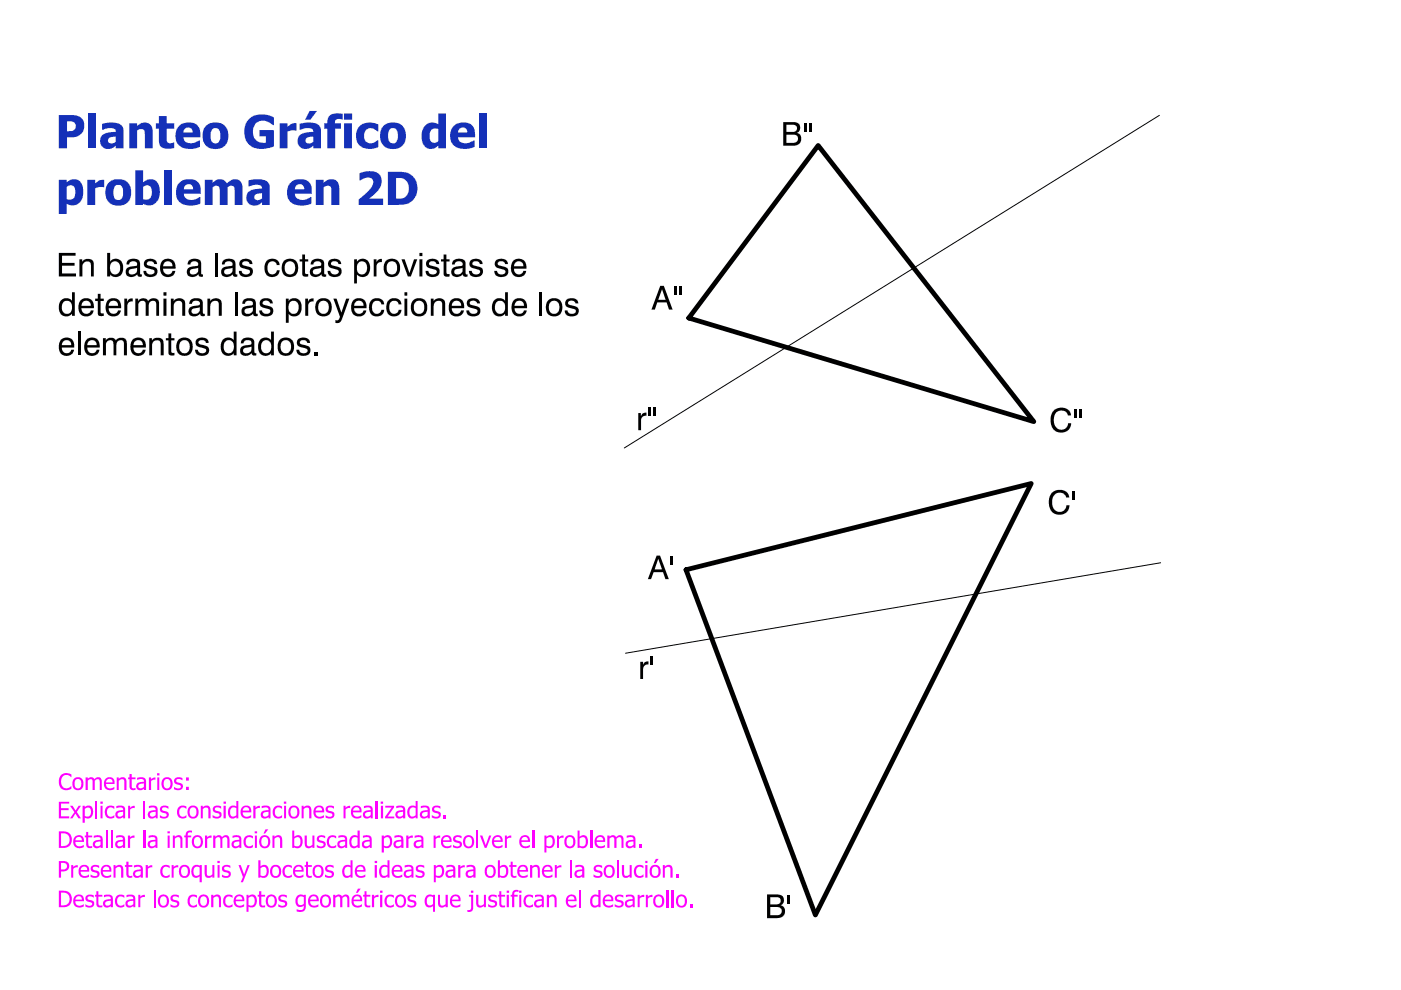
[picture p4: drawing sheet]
<svg xmlns="http://www.w3.org/2000/svg" width="297mm" height="210mm" viewBox="0 0 297 210" stroke-linecap="round" stroke-linejoin="round" font-family="sans-serif">
<!-- layer: TEXTOS -->
<g fill="#000">
<path d="M170.5 26h.4v1.9h-.4zM171.5 26h.5v1.9h-.5zM142.9 60.7h.5v1.9h-.5zM144 60.7h.4v1.9h-.4zM135.3 87.6h.6v.6l.1-.2a.99 .99 0 0 1 1.1-.5v.7h-.3a.88 .88 0 0 0-.9 1v2h-.6zM137.4 86.3h.6v1.9h-.6zM138.5 86.3h.5v1.9h-.5zM223.5 87l.9-.5 1-.1 1.1 .5 .4 .5 .2 .7h-.7l-.3-.7-.4-.2-1.2-.1-.7 .5-.3 .9-.1 .8 .2 .9 .9 .8 .6 .1 .6-.1 .6-.5 .2-.8h.6l-.3 1.1-.5 .6-1 .3h-.9l-.6-.3-.7-.7-.4-1.2v-1l.3-.8zM227.7 86.7h.5v1.9h-.5zM228.8 86.7h.4v1.9h-.4zM142.1 117.9h.5v1.9h-.5zM222.9 104.7l.6-.6 .8-.2h1l1 .6 .4 1h-.7l-.2-.5-.5-.5h-.9l-.9 .5-.4 1 .1 1.5 .4 .6 .6 .4 1.1-.1 .6-.5 .2-.8h.7l-.3 1-.5 .6-.7 .4h-1.1l-.7-.2-.5-.4-.3-.5-.3-1.2v-1z"/>
<path d="M227.3 104.1h.5v1.9h-.5zM137.9 139.1h.5v1.9h-.5zM135.7 140.3h.6v.7l.1-.2a1.08 1.08 0 0 1 1.1-.6v.7l-.7 .1-.4 .6-.1 2.4h-.6zM167 189.8h.5v1.9h-.5z"/>
<path d="M166.1 25.9h2.5l.4 .1 .6 .6v.8a.92 .92 0 0 1-.7 .8l.5 .1 .5 .8v.6l-.5 .8-.9 .4h-2.4zM166.7 26.4v1.6h1.3a.78 .78 0 0 0 1-.8 .78 .78 0 0 0-1-.8zM166.7 28.6v1.7h1.7a.87 .87 0 0 0 .8-1.1 .87 .87 0 0 0-1.2-.6z"/>
<path d="M140.4 61.3l-.8 2.3h1.5zM140 60.6h.7l1.9 5h-.8l-.5-1.5h-2l-.5 1.5h-.7z"/>
<path d="M139.6 118.5l-.8 2.2h1.6zM139.2 117.8h.7l1.9 5h-.7l-.5-1.5h-2l-.6 1.5h-.6z"/>
<path d="M162.6 189.6h2.4l1 .5 .2 .4v.7l-.7 .8 .3 .1 .5 .4 .1 .9-.1 .6-.5 .4-1 .3h-2.2zM163.3 190.2v1.6h1.4a.77 .77 0 0 0 .8-.9 .77 .77 0 0 0-.9-.7zM163.3 192.3v1.7h1.5a.89 .89 0 0 0 1-1 .89 .89 0 0 0-1.2-.7z"/>
</g>
<!-- layer: TEXTO-TITULO -->
<g fill="#1430b8">
<path d="M18.7 24.1h1.6v7.3h-1.6z"/>
<path d="M27.4 26.1h1.7v.6l.6-.5a1.72 1.72 0 0 1 1.9 0 1.72 1.72 0 0 1 .8 1.8v3.4h-1.7v-2.6a1.2 1.2 0 0 0-.5-1.4h-.6l-.5 .3v3.7h-1.7z"/>
<path d="M33.7 24.6h1.6v1.5h1.6v1.2h-1.6v1.9a.92 .92 0 0 0 .3 1.1 .92 .92 0 0 0 1.2-.1h.1v1.2l-.7 .1-1.3-.1a1.43 1.43 0 0 1-1.2-1.7v-2.4h-.7v-1.2h.7z"/>
<path d="M52.7 25.3l.5-.4 1.2-.5h2.4l1.3 .5v1.6l-1.6-.8h-1.4a2.41 2.41 0 0 0-1.3 3.4l.6 .8 .5 .2 1.5 .2v-1.4h-1.4v-1.3h3.1v3.4l-1.8 .5-1.4 .1-1.2-.3-1.1-.8-.7-1.4-.1-1.6 .2-1z"/>
<path d="M59.3 26.1h1.6v.8l.9-.6 1.1-.2v1.6l-1.1-.1-.9 .3v3.5h-1.6z"/>
<path d="M69.8 24.6l.5-.4 .6-.1h1.7l.1 1.2h-.2a.99 .99 0 0 0-1.5 .6v.2h1.3v1.2h-1.2v4.1h-1.7v-4.1h-.7v-1.2h.7l.1-.9z"/>
<path d="M76.2 26.8l.8-.6 1.1-.2 1.2 .1 .9 .3v1.4l-.8-.4a1.45 1.45 0 0 0-1.7 .1 1.45 1.45 0 0 0-.5 1.5 1.54 1.54 0 0 0 1.1 1.4 1.54 1.54 0 0 0 1.7-.7h.2v1.4l-.4 .3-.9 .2-1.2-.1-1.3-.6-.6-.6-.3-1.1 .1-1.4z"/>
<path d="M101.6 24.1h1.6v7.3h-1.6z"/>
<path d="M18.5 38.1h1.7v.8l.4-.3a1.96 1.96 0 0 1 1.5-.5v1.6h-1.1l-.8 .2v3.6h-1.7z"/>
<path d="M34.8 36.1h1.6v7.4h-1.6z"/>
<path d="M43.4 38.1h1.7v.6l.4-.3a1.66 1.66 0 0 1 2.6 .5l.7-.5a1.64 1.64 0 0 1 1.9-.2 1.64 1.64 0 0 1 .7 1.8v3.5h-1.6v-2.8a1.02 1.02 0 0 0-.7-1.3l-.9 .3v3.8h-1.6v-2.8a.9 .9 0 0 0-.1-1 .9 .9 0 0 0-.9-.3l-.5 .3v3.8h-1.7z"/>
<path d="M67 38.1h1.6v.6l1.1-.6 .6-.1a1.69 1.69 0 0 1 1.7 2v3.5h-1.7v-2.7a1.03 1.03 0 0 0-.8-1.4l-.9 .3v3.8h-1.6z"/>
<path d="M76.2 36.7l1-.3 1.2-.1 1 .1 .9 .5a2.83 2.83 0 0 1-.7 4.1l-1.3 1.1h2.9v1.4h-5.1v-1.2l1.7-1.5 .9-1.1a1.19 1.19 0 0 0 .4-1.5 1.19 1.19 0 0 0-1.5-.5l-1.4 .6z"/>
<path d="M12.5 24.4l3.5 .1 .9 .3 .5 .4a2.45 2.45 0 0 1 .2 2.7 2.45 2.45 0 0 1-2.5 1.2h-.9v2.3h-1.7zM14.2 25.7v2.1h.4a1.1 1.1 0 0 0 1.5-1.1 1.1 1.1 0 0 0-1.6-1z"/>
<path d="M23.1 29.3a.75 .75 0 0 0 0 1 .75 .75 0 0 0 1.1 0l.3-.2v-1.2l-.8 .1zM21.7 26.2l2.3-.2 1.4 .3a1.51 1.51 0 0 1 .8 1.5v3.6h-1.7v-.6l-.6 .6-.6 .1a1.74 1.74 0 0 1-2.1-1.6 1.74 1.74 0 0 1 1.9-1.8l.9-.1a.29 .29 0 0 0 .4 0 .29 .29 0 0 0 .1-.4 1.61 1.61 0 0 0-1.9-.4l-.9 .3z"/>
<path d="M38.1 26.6l.6-.4 .9-.2 1.4 .1 .9 .5 .5 1 .1 1.5h-3.6a1.61 1.61 0 0 0 2.4 1.2l1.1-.5v1.3l-1.6 .5-1.3-.1-1-.3-.8-.6-.4-1-.1-1.4 .4-1zM39.2 27.2l-.4 .9h2a.97 .97 0 0 0-.5-1 .97 .97 0 0 0-1.1 .1z"/>
<path d="M43.6 26.8l.8-.6 .8-.2 1.6 .1 .9 .6 .5 .9 .2 1.6-.3 1.1-.6 .7-.7 .4-1.2 .2-1.2-.2-.9-.7-.4-.8-.1-1.6 .2-.8zM45.1 27.3a2.45 2.45 0 0 0 .1 3 1.19 1.19 0 0 0 1.5-1.4v-.3a1.13 1.13 0 0 0-1.4-1.4z"/>
<path d="M64.9 29.3a.75 .75 0 0 0 .1 1 .75 .75 0 0 0 1 0l.4-.2v-1.2l-.8 .1zM63.5 26.2l2.4-.2 1.4 .3a1.51 1.51 0 0 1 .8 1.5v3.6h-1.7v-.6l-.6 .6-.6 .1a1.74 1.74 0 0 1-2.1-1.6 1.74 1.74 0 0 1 1.9-1.8l.9-.1a.29 .29 0 0 0 .4 0 .29 .29 0 0 0 .1-.4 1.61 1.61 0 0 0-1.9-.4l-1 .3zM65.6 23.5h1.6l-1.4 1.9h-1.1z"/>
<path d="M73 26.1h1.6v5.3h-1.6zM72.9 24.1h1.8v1.3h-1.8z"/>
<path d="M81.2 26.8l.9-.6 .7-.2 1.4 .1 1 .4 .6 .8 .2 1-.1 1.6-.4 .8-.8 .7-1.3 .2-1.1-.1-.8-.5-.7-1-.2-.8 .1-1.5zM82.7 27.3l-.4 .8v1a1.06 1.06 0 0 0 .5 1.1 1.06 1.06 0 0 0 1.2 0l.3-.7 .1-.9a1.13 1.13 0 0 0-1.4-1.4z"/>
<path d="M90.1 26.7l.5-.5 .9-.2 .8 .1 .6 .3v-2.3h1.7v7.3h-1.7v-.5l-.7 .5-.6 .2a2.25 2.25 0 0 1-2.2-2.8l.1-1.1zM91.6 27.4a2.26 2.26 0 0 0 0 2.8 1.3 1.3 0 0 0 1.3-.2v-2.6a1.3 1.3 0 0 0-1.3 0z"/>
<path d="M96 27l1-.8 .8-.2h.9l1.2 .4 .6 .8 .2 1.9h-3.6a1.69 1.69 0 0 0 2.5 1.1l1-.4v1.3l-1 .4-1.5 .1-1-.2-.9-.6-.6-.9-.2-.7 .1-1.1zM97.5 27.2l-.4 .9h2a.97 .97 0 0 0-.5-1 .97 .97 0 0 0-1.1 .1z"/>
<path d="M12.5 38.1h1.6v.6l1-.6 .6-.1a2.16 2.16 0 0 1 1.9 2.6v1.1l-.3 .6-.5 .7-1.1 .5h-.9l-.7-.3v2.2h-1.6zM14.1 39.6v2.6l.2 .1a1.28 1.28 0 0 0 1.7-1.5 1.12 1.12 0 0 0-1.3-1.5z"/>
<path d="M23 38.8l.5-.5 1.1-.3 1.4 .1 .9 .5 .6 .7 .3 .9-.1 1.7-.6 1-1 .6-.5 .1-1.6-.1-.9-.6-.6-.9-.2-.9 .1-1.2zM24.4 39.4l-.4 1 .1 .8a1.04 1.04 0 0 0 1.1 1.2 1.04 1.04 0 0 0 .9-1.3v-.3a1.2 1.2 0 0 0-1.4-1.6z"/>
<path d="M30.3 39.6v2.6l.2 .1a1.32 1.32 0 0 0 1.4-.3 1.32 1.32 0 0 0 .3-1.4 1.11 1.11 0 0 0-.5-1.2 1.11 1.11 0 0 0-1.4 .2zM28.7 36.1h1.6v2.6l1-.6 .6-.1a2.22 2.22 0 0 1 2 2.6l-.3 1.6-.6 .8-.5 .4-1.1 .1-1.1-.3v.3h-1.6z"/>
<path d="M38 38.8l.3-.3 .9-.4 1.5-.1 .9 .3 .7 .8 .3 .9v1.1h-3.6a1.68 1.68 0 0 0 2.5 1.1l1-.4v1.3l-1.3 .4-1.1 .1-1.3-.3-.7-.4-.5-.7-.3-.9 .2-1.5zM39.3 39.3l-.2 .3-.1 .5h2a.98 .98 0 0 0-.6-1 .98 .98 0 0 0-1.1 .2z"/>
<path d="M54.2 41.2a.74 .74 0 0 0-.1 1.1 .74 .74 0 0 0 1 0l.5-.2v-1.1zM52.7 38.3l1.3-.3h1.1l1.3 .3a1.44 1.44 0 0 1 .8 1.5v3.7h-1.6v-.6l-.9 .6-.8 .1a1.74 1.74 0 0 1-1.6-1.9 1.74 1.74 0 0 1 1.8-1.6l.9-.1a.4 .4 0 0 0 .6-.3 .4 .4 0 0 0-.5-.4l-.9-.2-1.5 .4z"/>
<path d="M61.5 38.9l.4-.4 .8-.4 1.5-.1 1.1 .4 .6 .8 .2 .8v1.1h-3.6a1.68 1.68 0 0 0 2.6 1.1l.9-.4v1.3l-1.2 .4-1.2 .1-1.2-.3-.8-.5-.6-.9-.1-.7v-1.3zM62.9 39.3l-.4 .8h2a.98 .98 0 0 0-.5-1 .98 .98 0 0 0-1.1 .2z"/>
<path d="M82.2 36.4l3.7 .1 .9 .3 .9 .7 .6 1.1 .2 1.6-.2 1.1-.9 1.3-.9 .6-.9 .2-3.4 .1zM84 37.7v4.4h.9a2.22 2.22 0 0 0 1.4-3.5l-.4-.5-.4-.3z"/>
</g>
<!-- layer: TXT-NOTAS -->
<g fill="#f0f">
<path d="M13 164.2l.9-.3 1.2 .3v.6l-.7-.5-.9 .2-.3 .2-.3 .9 .1 .8 .4 .5 .7 .3 1-.5v.5l-.7 .3h-.7l-.9-.5-.3-.6v-1.1z"/>
<path d="M18.1 164.8h.5v.3l.5-.3 .7 .1a.28 .28 0 0 0 .3 .3 .28 .28 0 0 0 .2-.3l.8-.1 .4 .5 .1 2.2h-.4v-1.8a.53 .53 0 0 0-.6-.5 .53 .53 0 0 0-.5 .6v1.7h-.5v-1.7a.53 .53 0 0 0-.4-.6 .53 .53 0 0 0-.6 .3v2h-.5z"/>
<path d="M24.8 164.8h.4v.3l.6-.3h.6l.3 .3 .1 .5v1.9h-.4v-1.8a.65 .65 0 0 0-.6-.5 .65 .65 0 0 0-.6 .3v2h-.4z"/>
<path d="M27.5 164.1h.4v.7h.8v.4h-.8v1.5a.48 .48 0 0 0 .3 .5 .48 .48 0 0 0 .5-.1v.4h-.3h-.6l-.3-.4v-1.9h-.3v-.4h.3z"/>
<path d="M31.6 164.8h.4v.5l.5-.4h.5v.4h-.4l-.6 .3v1.9h-.4z"/>
<path d="M37.1 165l.5-.2h.7l.4 .2v.5l-.8-.3a.41 .41 0 0 0-.5 .4 .41 .41 0 0 0 .5 .3l.7 .3 .2 .6-.3 .6-.5 .1-1.1-.1v-.6l.9 .4a.4 .4 0 0 0 .5-.4 .4 .4 0 0 0-.5-.4l-.8-.4-.1-.6z"/>
<path d="M12.5 170h2.2v.4h-1.8v1h1.6v.4h-1.6v1.3h1.8v.4h-2.2z"/>
<path d="M14.8 170.8h.6l.6 1.1 .7-1.1h.5l-.9 1.4 .9 1.3h-.6l-.6-1-.6 1h-.6l1-1.3z"/>
<path d="M15.6 165.3l.6-.5h.6l.6 .3 .3 .7v.7l-.4 .8-.5 .2h-.6l-.5-.2-.3-.8v-.7zM16.1 165.3l-.3 .5 .1 .9 .4 .5 .5-.1 .4-.5v-1l-.5-.4z"/>
<path d="M22.3 165.2l.6-.4h.8l.4 .3 .2 .5v.6h-1.8v.2l.1 .5 .5 .3 .6-.1 .5-.3v.5l-1.1 .2-.8-.4-.3-.5v-.8zM22.7 165.3l-.2 .6h1.4l-.2-.6-.2-.1-.4-.1z"/>
<path d="M29.4 166.4v.1a.6 .6 0 0 0 .4 .7 .6 .6 0 0 0 .7-.4v-.7zM29.1 164.9l1.2-.1 .5 .2 .2 .5v2h-.5v-.3l-.5 .3h-.6l-.4-.3-.1-.4 .1-.6 .3-.3 .7-.1a.36 .36 0 0 0 .5-.3 .36 .36 0 0 0-.5-.3l-.9 .1z"/>
<path d="M33.3 164.8h.5v2.7h-.5zM33.3 163.9h.5v.5h-.5z"/>
<path d="M34.6 165.1l.4-.3h.7l.7 .5 .2 .6v.8l-.6 .8h-1l-.6-.6-.2-1zM35 165.3l-.3 .4v.7l.2 .5 .4 .3a1.03 1.03 0 0 0 .8-1.6h-.1a.65 .65 0 0 0-1-.3z"/>
<path d="M39.4 164.8h.6v.7h-.6zM39.4 166.8h.6v.7h-.6z"/>
<path d="M17.5 170.8h.5v.3l.5-.3h.7l.4 .5 .2 .7-.2 .8-.4 .5-.4 .3-.8-.3v1.1h-.5zM18 171.5v1.5l.3 .1 .7-.1 .3-.7-.2-.9-.7-.2z"/>
</g>
<path d="M20.4 169.8v3.7" fill="none" stroke="#f0f" stroke-width=".42"/>
<g fill="#f0f">
<path d="M22.5 171.2l.7-.4 1 .2v.5l-.5-.3-.7 .1-.3 .7v.6l.3 .4 .6 .2 .6-.4v.5l-.9 .3-.8-.4-.3-.8 .1-.7z"/>
<path d="M27.2 170.8h.4v.5l.5-.4h.5v.5h-.6l-.4 .2v1.9h-.4z"/>
<path d="M21.3 170.8h.4v2.7h-.4zM21.3 170h.5v.4h-.5z"/>
<path d="M25 172.4l-.1 .2a.62 .62 0 0 0 .5 .6 .62 .62 0 0 0 .7-.4v-.7zM24.7 170.9l1.1-.1 .6 .4 .1 2.3h-.4v-.3l-.6 .4h-.5l-.4-.4-.1-.7 .1-.3 .4-.3 .6-.1a.32 .32 0 0 0 .4 0 .32 .32 0 0 0 .1-.4l-.4-.2-1 .2z"/>
</g>
<path d="M30.6 169.8v3.7" fill="none" stroke="#f0f" stroke-width=".42"/>
<g fill="#f0f">
<path d="M34.1 171.1l.5-.3h.8l.3 .2v.5l-.8-.3a.41 .41 0 0 0-.5 .4 .41 .41 0 0 0 .5 .3l.7 .3 .2 .6-.3 .6-.5 .2-1.1-.3v-.5l.9 .4a.43 .43 0 0 0 .5-.5 .43 .43 0 0 0-.6-.3l-.5-.2-.3-.3v-.5z"/>
<path d="M37.8 171.2l.7-.4h.5l.5 .2v.5l-.4-.3h-.5l-.5 .3-.1 .4v.6l.2 .5 .7 .2 .6-.4v.5l-.9 .3-.9-.5-.2-.6v-.6z"/>
<path d="M42.6 170.8h.4v.3l.6-.3h.6l.3 .3 .1 .6v1.8h-.4v-1.9a.67 .67 0 0 0-.6-.4 .67 .67 0 0 0-.6 .3v2h-.4z"/>
<path d="M45.2 171.2l.5-.4h.7l.5 .2v.5l-.8-.3a.41 .41 0 0 0-.6 .4 .41 .41 0 0 0 .6 .3l.8 .4 .1 .7-.6 .5-.7 .1-.6-.3v-.5l.9 .4a.43 .43 0 0 0 .6-.4 .43 .43 0 0 0-.6-.4l-.8-.4z"/>
<path d="M53.7 170.8h.5v.5l.5-.4h.4v.5h-.5l-.4 .2v1.9h-.5z"/>
<path d="M58.1 171.2l.6-.4h.6l.5 .2v.5l-.4-.3h-.6l-.4 .3-.1 .4v.6l.2 .5 .7 .2 .6-.4v.5l-1 .3-.8-.5-.2-.6v-.6z"/>
<path d="M64 170.8h.4v.3l.6-.3h.6l.3 .3 .1 .5v1.9h-.4v-1.8a.65 .65 0 0 0-.6-.5 .65 .65 0 0 0-.6 .3v2h-.4z"/>
<path d="M69.1 171.2l.5-.4h.7l.5 .2v.5l-.8-.3a.4 .4 0 0 0-.5 .4 .4 .4 0 0 0 .5 .3l.7 .3 .2 .5-.1 .5-.6 .4-1.2-.3v-.5l.9 .4a.43 .43 0 0 0 .6-.5 .43 .43 0 0 0-.6-.3l-.8-.4z"/>
<path d="M72.8 170.8h.5v.5l.4-.4h.5v.5l-.4-.1-.5 .3v1.9h-.5z"/>
<path d="M79.7 169.8h.4v3.7h-.4z"/>
<path d="M81.7 170.8h1.9v.4l-1.4 1.9h1.4v.4h-2v-.3l1.4-2h-1.3z"/>
<path d="M91.7 171.2l.4-.4h.8l.5 .2v.5l-.8-.3a.4 .4 0 0 0-.5 .4 .4 .4 0 0 0 .5 .3l.7 .3 .2 .3v.5l-.3 .3-.5 .3-.9-.1-.2-.2v-.5l.9 .4a.43 .43 0 0 0 .5-.5 .43 .43 0 0 0-.6-.3l-.7-.4z"/>
<path d="M94 172.8h.6v.7h-.6z"/>
<path d="M18.3 176.4h.4v.8h.8v.3h-.8v1.4a.49 .49 0 0 0 .3 .5 .49 .49 0 0 0 .5 0v.4h-.2h-.6l-.4-.4v-1.9h-.3v-.3h.3z"/>
<path d="M31.9 172.4l-.1 .2a.62 .62 0 0 0 .5 .6 .62 .62 0 0 0 .7-.4v-.7zM31.6 170.9l1.1-.1 .6 .4 .1 2.3h-.4v-.3l-.6 .4h-.5l-.5-.4-.1-.4 .1-.6 .5-.3 .6-.1a.31 .31 0 0 0 .5-.2 .31 .31 0 0 0-.3-.4l-1.1 .2z"/>
<path d="M40.1 171.1l.5-.3h.6l.7 .5 .2 1.2-.2 .5-.3 .4-1 .2-.7-.6-.2-.9 .1-.5zM40.4 171.4l-.2 .5 .1 .9 .4 .4 .6-.1 .3-.6v-1l-.5-.3z"/>
<path d="M47.4 170.8h.5v2.7h-.5zM47.4 170h.5v.4h-.5z"/>
<path d="M48.6 171.2l.6-.4 .9 .2v-1.2h.4v3.7h-.4v-.3l-.5 .4h-.5l-.5-.4-.2-.5-.1-.8zM49.1 171.4l-.3 .5v.8l.4 .4h.5l.4-.3v-1.4l-.4-.2z"/>
<path d="M51.4 171.1l.5-.3h.6l.4 .2 .3 .6 .1 .6h-1.8v.3l.3 .5 .3 .2 .5-.1 .6-.3v.5l-1.1 .3-.8-.4-.3-.5v-.8zM51.8 171.2l-.3 .7h1.3l-.2-.7z"/>
<path d="M56 172.3l-.3 .2 .2 .6h.6l.4-.3v-.7zM55.5 170.9l1.1-.1 .7 .4v2.3h-.4v-.3l-.6 .4h-.4l-.5-.4-.1-.7 .2-.4 .9-.3a.32 .32 0 0 0 .4 0 .32 .32 0 0 0 .1-.4l-.4-.2-1 .2z"/>
<path d="M60.2 170.8h.4v2.7h-.4zM60.2 170h.5v.4h-.5z"/>
<path d="M61.4 171.2l.6-.4h.6l.7 .5 .2 1.2-.2 .5-.4 .4-.9 .2-.6-.4-.3-1zM61.9 171.3l-.3 .6 .1 .9 .4 .4 .5-.1 .4-.6-.1-1-.4-.3z"/>
<path d="M66.9 171.1l.5-.3h.6l.5 .3 .2 .4v.7h-1.8v.3l.4 .5 .3 .2 1.1-.4v.5l-1.2 .3-.7-.4-.3-.5-.1-.8zM67.1 171.4l-.2 .5h1.4l-.1-.5-.3-.2h-.6z"/>
<path d="M74.6 171.3l.7-.5h.8l.4 .4 .2 1h-1.9v.2l.2 .4 .4 .3h.7l.5-.3v.5l-1.1 .3-.8-.4-.3-.6v-.8zM75 171.4l-.2 .5h1.4v-.4l-.3-.3-.5-.1z"/>
<path d="M77.5 172.4l-.1 .3a.67 .67 0 0 0 .5 .5 .67 .67 0 0 0 .7-.4v-.7zM77.2 170.9l1.1-.1 .6 .4 .1 2.3h-.4v-.3l-.6 .4h-.5l-.5-.5v-.9l.5-.3 .6-.1a.32 .32 0 0 0 .4 0 .32 .32 0 0 0 .1-.4l-.4-.2-1 .2z"/>
<path d="M80.8 170.8h.4v2.7h-.4zM80.7 170h.5v.4h-.5z"/>
<path d="M84.4 172.4l-.1 .4 .3 .3h.6l.3-.3v-.7l-.8 .1zM84 170.9l1.2-.1 .5 .3 .2 .4v2h-.4v-.3l-.6 .4h-.5l-.4-.3-.2-.5 .1-.6 .4-.3 .6-.1a.36 .36 0 0 0 .6-.3 .36 .36 0 0 0-.6-.3l-.9 .2z"/>
<path d="M86.7 171.1l.5-.3 .9 .2v-1.2h.4v3.7h-.4v-.3l-.5 .4h-.5l-.5-.3-.2-.6-.1-.8zM87.1 171.4l-.3 .5 .1 .8 .3 .4h.5l.4-.2v-1.5l-.4-.2z"/>
<path d="M89.6 172.4l-.1 .2a.62 .62 0 0 0 .5 .6 .62 .62 0 0 0 .7-.4v-.7l-.8 .1zM89.2 170.9l1.2-.1 .5 .3 .2 .5v1.9h-.4l-.1-.3-.3 .3-.7 .1-.5-.5-.1-.5 .2-.5 1-.3a.36 .36 0 0 0 .5-.3 .36 .36 0 0 0-.6-.3l-.9 .2z"/>
<path d="M12.5 176.3h1.5l.9 .6 .3 .8v.7l-.6 1-.8 .4h-1.3zM12.9 176.7v2.7l1.2-.1 .6-.7 .1-.8-.2-.5-.7-.6z"/>
<path d="M15.8 177.5l.8-.4h.5l.5 .3 .2 .4v.7h-1.8v.3l.2 .4 .4 .2h.5l.7-.3-.1 .5-1.2 .2-.7-.4-.3-.6 .1-.8zM16.1 177.7l-.1 .5h1.4l-.4-.7-.5-.1z"/>
<path d="M20.4 178.5a.54 .54 0 0 0-.1 .9 .54 .54 0 0 0 .9-.1l.1-.2v-.7zM19.9 177.2l.9-.1 .8 .2 .2 .6v1.9h-.5v-.3l-.4 .3-.6 .1-.5-.5-.1-.6 .1-.3 .4-.3 .6-.1a.35 .35 0 0 0 .5-.4 .35 .35 0 0 0-.5-.2l-.9 .2z"/>
</g>
<path d="M22.6 176.1v3.7M23.7 176.1v3.7" fill="none" stroke="#f0f" stroke-width=".42"/>
<g fill="#f0f">
<path d="M27.1 177.2h.5v.3l.5-.3h.4v.4h-.4l-.5 .3v1.9h-.5z"/>
<path d="M30.4 176.1h.4v3.7h-.4z"/>
<path d="M36.6 177.2h.5v.2l.6-.3 .6 .1 .2 .2 .2 .3v2.1h-.4v-1.8a.63 .63 0 0 0-.6-.5 .63 .63 0 0 0-.6 .3v2h-.5z"/>
<path d="M39.6 176.3l.4-.2h.7v.4h-.4a.54 .54 0 0 0-.5 .7h.7v.3h-.7v2.3h-.4v-2.3h-.3v-.3h.3z"/>
<path d="M43.5 177.2h.4v.3l.5-.3h.5v.4h-.5l-.5 .3v1.9h-.4z"/>
<path d="M45.2 177.2h.5v.2l.6-.3 .6 .2a.26 .26 0 0 0 .3 .2 .26 .26 0 0 0 .2-.3l.6-.1 .5 .3 .2 2.4h-.5v-1.8a.53 .53 0 0 0-.6-.5 .53 .53 0 0 0-.5 .5v1.8h-.4v-1.8a.54 .54 0 0 0-.4-.5 .54 .54 0 0 0-.6 .3v2h-.5z"/>
<path d="M52 177.4l.8-.3 .8 .2v.5l-.4-.3h-.6l-.4 .3-.1 .3v.7l.3 .5 .2 .1h.5l.5-.3v.5l-1.1 .2-.6-.4-.3-.6v-.7z"/>
<path d="M57.8 177.2h.4v.2l.4-.2 .6-.1 .5 .3 .1 2.4h-.4v-1.8a.63 .63 0 0 0-.6-.5 .63 .63 0 0 0-.6 .3v2h-.4z"/>
<path d="M64.6 177.2h.5v1.9a.65 .65 0 0 0 1.1 0v-1.9h.5v2.6h-.5v-.3l-.6 .4-.6-.1-.3-.4z"/>
<path d="M67.3 177.4l.5-.3h.7l.4 .2v.4l-.8-.3a.43 .43 0 0 0-.5 .5 .43 .43 0 0 0 .7 .4l.6 .3 .2 .5-.3 .5-.7 .3-.9-.3v-.5l.9 .4a.43 .43 0 0 0 .5-.5 .43 .43 0 0 0-.6-.3l-.6-.2-.2-.3v-.5z"/>
<path d="M69.6 177.5l.9-.4 .8 .2v.5l-.5-.3h-.5l-.4 .2-.1 .5v.7l.2 .4 .8 .1 .5-.3v.5l-1.1 .2-.6-.3-.3-.8v-.7z"/>
<path d="M86.1 177.2h.5v.3l.5-.3h.4v.4h-.4l-.5 .3v1.9h-.5z"/>
<path d="M91.9 177.2h.5v.3l.4-.3h.5v.4h-.5l-.4 .3v1.9h-.5z"/>
<path d="M96.2 177.4l.5-.3h.7l.5 .2v.4l-1-.3a.42 .42 0 0 0-.4 .6 .42 .42 0 0 0 .6 .3l.7 .2 .1 .7-.3 .4-.8 .3-.7-.3-.1-.5 .9 .4a.43 .43 0 0 0 .6-.5 .43 .43 0 0 0-.6-.3l-.8-.4-.1-.5z"/>
<path d="M25.1 178.5a.54 .54 0 0 0 0 .9 .54 .54 0 0 0 .8-.1l.2-.2v-.7zM24.6 177.2l1-.1 .7 .2 .2 .6v1.9h-.4v-.3l-.5 .3-.5 .1-.6-.5-.1-.6 .1-.3 .4-.3 .7-.1a.35 .35 0 0 0 .5-.4 .35 .35 0 0 0-.6-.2l-.9 .2z"/>
<path d="M31.9 178.6l-.1 .3a.63 .63 0 0 0 .5 .6 .63 .63 0 0 0 .7-.4v-.7zM31.5 177.2l1.3-.1 .5 .3 .1 .3v2.1h-.4v-.3l-.5 .3-.6 .1-.5-.4-.1-.3 .1-.7 .4-.3 .7-.1a.35 .35 0 0 0 .5-.4 .35 .35 0 0 0-.6-.2l-.9 .2z"/>
<path d="M35.5 177.2h.5v2.6h-.5zM35.5 176.3h.5v.4h-.5z"/>
<path d="M41 177.4l.5-.3h.7l.4 .2 .3 .4 .1 1.2-.2 .5-.4 .4h-.9l-.6-.4-.2-1.2zM41.5 177.5l-.4 .6 .1 1 .4 .3h.5l.4-.5v-1l-.4-.4z"/>
<path d="M49.7 178.6l-.1 .2a.56 .56 0 0 0 .4 .7 .56 .56 0 0 0 .7-.3v-.8zM49.3 177.2l.9-.1 .8 .3 .2 .3v2.1h-.5v-.3l-.5 .3-.5 .1-.5-.4-.1-.3 .1-.7 .4-.3 .6-.1a.34 .34 0 0 0 .5-.3 .34 .34 0 0 0-.5-.3l-.9 .2z"/>
<path d="M54 177.2h.5v2.6h-.5zM54 176.3h.5v.4h-.5z"/>
<path d="M55.4 177.3l.9-.2 .8 .4 .2 .7v.5l-.2 .7-.3 .3-.9 .2-.8-.5-.2-1.1zM55.7 177.6l-.3 .7 .1 .8 .4 .3h.5l.4-.4v-1.2l-.6-.4zM56.3 175.8h.6l-.7 .9h-.3z"/>
<path d="M62.4 177.8v1.5l.3 .1h.7l.3-.6-.2-1.1-.5-.2zM62 176.1h.4v1.3l.5-.3h.5l.6 .4 .2 .6-.1 .8-.2 .6-.4 .3-.6 .1-.5-.3v.2h-.4z"/>
<path d="M72.1 178.7a.57 .57 0 0 0 .2 .7 .57 .57 0 0 0 .8-.2l.1-.8-.7 .1zM71.7 177.2l.9-.1 .5 .1 .4 .2 .1 .3v2.1h-.4v-.3l-.5 .3-.5 .1-.6-.5v-.9l.4-.3 .7-.1a.34 .34 0 0 0 .5-.3 .34 .34 0 0 0-.5-.3l-1 .2z"/>
<path d="M74.3 177.5l.7-.4 .8 .1v-1.1h.5v3.7h-.5v-.3l-.3 .3-.6 .1-.6-.4-.2-.6v-.8zM74.8 177.6l-.3 .7 .1 .8 .3 .3h.5l.4-.3v-1.5l-.3-.1z"/>
<path d="M77.3 178.6a.56 .56 0 0 0 .2 .8 .56 .56 0 0 0 .8-.2l.1-.8zM76.9 177.2l.9-.1 .8 .3 .2 .4v2h-.4v-.3l-.5 .3-.5 .1-.6-.4-.1-.8 .2-.2 .9-.4a.32 .32 0 0 0 .5 0 .32 .32 0 0 0 0-.4l-.3-.2-1.1 .2z"/>
<path d="M80.9 177.2h.5v.2l.5-.3h.6l.5 .4 .1 .5v1l-.4 .6-.4 .2h-.6l-.3-.2v1.1h-.5zM81.4 177.7v1.6l.4 .1 .6-.1 .3-.7-.2-.9-.6-.2z"/>
<path d="M84 178.6l-.1 .3a.64 .64 0 0 0 .5 .5 .64 .64 0 0 0 .7-.3v-.7zM83.6 177.2l1.3-.1 .5 .3 .1 2.4h-.4v-.3l-.5 .3-.5 .1-.5-.4-.2-.3 .2-.7 .3-.3 .7-.1a.34 .34 0 0 0 .5-.3 .34 .34 0 0 0-.5-.3l-1 .2z"/>
<path d="M88.3 178.6l-.1 .3a.63 .63 0 0 0 .5 .6 .63 .63 0 0 0 .7-.4v-.7zM87.9 177.2l.9-.1 .8 .3 .2 .3v2.1h-.4v-.3l-.6 .3-.5 .1-.5-.4-.1-.3 .1-.7 .4-.3 .6-.1a.34 .34 0 0 0 .6-.3 .34 .34 0 0 0-.6-.3l-.9 .2z"/>
<path d="M93.8 177.4l.5-.3h.6l.6 .3 .2 .5v.6h-1.8v.2l.2 .4 .5 .3h.5l.6-.3v.5l-.8 .3-.5-.1-.6-.4-.3-.6v-.7zM94.2 177.6l-.3 .6h1.4l-.1-.5-.3-.3z"/>
<path d="M98.6 177.3l.9-.2 .8 .4 .2 .7v.5l-.2 .7-.3 .3-.9 .2-.7-.5-.2-1.1zM98.9 177.6l-.3 .7 .1 .8 .4 .3h.5l.4-.4v-1.2l-.5-.4z"/>
</g>
<path d="M101.2 176.1v3.7" fill="none" stroke="#f0f" stroke-width=".42"/>
<g fill="#f0f">
<path d="M101.8 177.2h.5l.7 2 .7-2h.5l-1 2.6h-.4z"/>
<path d="M107 177.2h.5v.3l.4-.3h.5v.4h-.5l-.4 .3v1.9h-.5z"/>
<path d="M112.8 176.1h.5v3.7h-.5z"/>
<path d="M118.1 177.2h.4v.3l.5-.3h.5v.4h-.5l-.5 .3v1.9h-.4z"/>
<path d="M125.1 176.1h.5v3.7h-.5z"/>
<path d="M128.8 177.2h.4v.2l.5-.3h.4l.4 .2 .1 .2 .7-.4 .6 .1 .3 .5v2.1h-.4v-1.8a.53 .53 0 0 0-.6-.5 .53 .53 0 0 0-.5 .5v1.8h-.5v-1.8a.52 .52 0 0 0-.4-.5 .52 .52 0 0 0-.6 .3v2h-.4z"/>
<path d="M135.5 179.1h.5v.7h-.5z"/>
<path d="M15.1 183.4h.4v.4l.5-.3h.5v.4h-.6l-.4 .3v1.9h-.4z"/>
<path d="M19.3 183.8l.5-.4h.6l.6 .1v.6l-.9-.3a.41 .41 0 0 0-.4 .4 .41 .41 0 0 0 .5 .4l.7 .1 .2 .3v.5l-.2 .4-.5 .2h-.8l-.4-.2v-.5l.9 .3a.42 .42 0 0 0 .5-.4 .42 .42 0 0 0-.5-.4h-.5l-.3-.3z"/>
<path d="M24.1 183.4h.4v.3l.6-.3h.5l.4 .3 .1 .5v1.9h-.4v-1.8a.65 .65 0 0 0-.6-.5 .65 .65 0 0 0-.6 .3v2h-.4z"/>
<path d="M26.8 182.7h.4v.7h.9v.4h-.9v1.5a.48 .48 0 0 0 .3 .4 .48 .48 0 0 0 .6 0v.3l-.3 .1h-.6l-.4-.4v-1.9h-.3v-.4h.3z"/>
<path d="M30.9 183.4h.5v.4l.3-.3h.6v.4h-.5l-.4 .3v1.9h-.5z"/>
<path d="M34.2 183.8l.8-.4 1 .2v.5l-.4-.3h-.6l-.3 .1-.3 .6 .2 1 .4 .2h.4l.6-.3-.1 .6-.9 .1-.8-.4-.2-.6v-.7z"/>
<path d="M36.4 183.4h.4v.4l.5-.3h.5v.4h-.6l-.4 .3v1.9h-.4z"/>
<path d="M43.4 183.4h.4v1.8a.65 .65 0 0 0 .6 .5 .65 .65 0 0 0 .6-.3v-2h.5v2.7h-.5v-.3l-.6 .3h-.6l-.3-.4z"/>
<path d="M47.3 183.6l.5-.2 .8 .1h.2v.6l-.7-.3a.43 .43 0 0 0-.6 .4 .43 .43 0 0 0 .7 .4l.5 .1 .2 .3v.5l-.3 .5-.4 .1-.9-.1-.2-.1v-.5l.8 .3a.43 .43 0 0 0 .6-.4 .43 .43 0 0 0-.6-.4h-.4l-.4-.4v-.5z"/>
<path d="M50.6 183.4h.4l.8 2 .7-2h.4l-1.4 3.7h-.5l.5-1.1z"/>
<path d="M60.1 183.8l.8-.4 1 .2v.5l-.4-.3h-.6l-.4 .3-.1 .4 .1 1 .4 .2h.4l.6-.3-.1 .6-.9 .1-.8-.4-.2-.6v-.7z"/>
<path d="M64.9 182.7h.4v.7h.8v.4h-.8v1.4a.5 .5 0 0 0 .2 .5 .5 .5 0 0 0 .6 0v.3l-.3 .1h-.5l-.4-.4v-1.9h-.3v-.4h.3z"/>
<path d="M69 183.8l.5-.4h.6l.6 .1v.6l-.9-.3a.41 .41 0 0 0-.4 .4 .41 .41 0 0 0 .5 .4l.7 .1 .2 .3v.5l-.2 .4-.5 .2h-.8l-.4-.2v-.5l.9 .3a.42 .42 0 0 0 .5-.4 .42 .42 0 0 0-.5-.4h-.5l-.3-.3z"/>
<path d="M88.3 183.7l.4-.3h.9l.3 .1v.6l-.9-.3a.41 .41 0 0 0-.4 .4 .41 .41 0 0 0 .5 .4h.4l.4 .3 .1 .6-.1 .3-.5 .3h-.7l-.6-.2v-.5l1 .3a.42 .42 0 0 0 .5-.4 .42 .42 0 0 0-.6-.4l-.7-.3-.1-.7z"/>
<path d="M97.1 183.4h.5v.4l.3-.3h.6v.4h-.5l-.4 .3v1.9h-.5z"/>
<path d="M108.3 182.7h.4v.7h.8v.4h-.8v1.4a.5 .5 0 0 0 .2 .5 .5 .5 0 0 0 .6 0v.3l-.3 .1h-.5l-.4-.4v-1.9h-.3v-.4h.3z"/>
<path d="M112.4 183.4h.4l.1 .3 .5-.3h.5l.4 .3 .2 .4v2h-.5v-2l-.3-.3h-.4l-.5 .3v2h-.4z"/>
<path d="M117.6 183.4h.5v.4l.4-.3h.5v.4h-.5l-.4 .3v1.9h-.5z"/>
<path d="M104.6 177.5l.8-.4h.5l.4 .3 .3 .6v.5h-1.8v.3l.2 .4 .4 .2h.7l.4-.3v.5l-.8 .3-.5-.1-.7-.4-.2-1.1zM105.1 177.5l-.3 .7h1.4l-.3-.7z"/>
<path d="M110.3 177.5l.9-.4h.5l.4 .3 .3 1.1h-1.8v.3l.1 .4 .5 .2h.5l.6-.3v.5l-1.3 .2-.7-.4-.2-.6v-.6zM110.7 177.7l-.1 .5h1.4l-.4-.7-.5-.1z"/>
<path d="M115.4 177.2h.5v.2l.5-.3h.6l.4 .3 .2 .6-.1 1.1-.4 .5-.3 .2-.9-.2v1.1h-.5zM115.9 177.8v1.5l.4 .1h.5l.4-.6-.2-1.1-.6-.2z"/>
<path d="M119.9 177.5l.7-.4h.6l.5 .4 .3 .6v.7l-.5 .9-.9 .2-.7-.5-.2-.6v-.7zM120.3 177.6l-.2 .4 .1 1 .4 .4h.5l.4-.5v-1l-.4-.4z"/>
<path d="M122.9 177.8v1.5l.3 .1h.7l.3-.6-.1-1-.4-.3zM122.5 176.1h.4v1.3l.5-.3h.5l.3 .1 .3 .4 .1 1.4-.2 .5-.4 .3-.6 .1-.5-.3v.2h-.4z"/>
<path d="M126.4 177.4l.7-.3h.6l.3 .3 .3 .5v.6h-1.8v.1l.2 .6 .4 .2h.6l.6-.3-.1 .5-.7 .3-.6-.1-.6-.4-.2-.6v-.7zM126.7 177.6l-.2 .6h1.4l-.2-.5-.2-.3z"/>
<path d="M133.3 178.6a.56 .56 0 0 0 .1 .8 .56 .56 0 0 0 .8-.2l.1-.8zM132.9 177.2l.9-.1 .8 .3 .1 .4v2h-.4v-.3l-.5 .3-.5 .1-.6-.4-.1-.5 .2-.5 .4-.3 .6-.1a.32 .32 0 0 0 .5-.2 .32 .32 0 0 0-.3-.4l-1.1 .2z"/>
<path d="M12.5 182.6l1.6 .1 .4 .3 .2 .4v.4l-.3 .6-.4 .3-1.1 .1v1.3h-.4zM12.9 183v1.3h.8l.3-.2 .2-.3-.2-.6-.5-.2z"/>
<path d="M17 183.8l.6-.4h.7l.4 .4 .2 1h-1.8v.2l.2 .4 .5 .3h.6l.5-.3v.5l-1.2 .2-.8-.4-.2-.5v-.8zM17.3 183.9l-.2 .6h1.4l-.1-.6-.3-.1h-.5z"/>
<path d="M21.8 183.6l.5-.2h.5l.6 .3 .2 .5v.6h-1.8v.2l.2 .4 .5 .3h.6l.5-.3v.5l-1.3 .2-.7-.4-.2-.5v-.9zM22 183.9l-.2 .6h1.4l-.1-.6-.3-.1h-.5z"/>
<path d="M28.7 185a.6 .6 0 0 0 .4 .8 .6 .6 0 0 0 .7-.4v-.7l-.9 .1zM28.4 183.5l1.1-.1 .6 .2 .2 .5v2h-.5v-.3l-.5 .3h-.5l-.6-.5v-.4l.1-.4 .5-.3 .5-.1a.36 .36 0 0 0 .5-.4 .36 .36 0 0 0-.5-.2l-.9 .1z"/>
<path d="M38.2 183.8l.6-.4h.6l.7 .4 .2 1.3-.2 .5-.4 .4-.9 .1-.6-.4-.3-.9zM38.7 183.9l-.3 .6 .1 .8 .3 .4h.6l.3-.2 .1-.4v-.9l-.5-.4z"/>
<path d="M40.9 183.7l.5-.3h.6l.3 .1 .5-.1v3.7h-.5v-1.3l-.3 .2-.6 .1-.6-.4-.3-1zM41.3 183.9l-.3 .7 .1 .7 .4 .4 .6-.1 .2-.2v-1.5l-.4-.1z"/>
<path d="M46.1 183.4h.5v2.7h-.5zM46.1 182.5h.5v.5h-.5z"/>
<path d="M55.3 184l-.1 1.6 .4 .1 .6-.1 .3-.7-.1-.8-.3-.3zM54.8 182.4h.4v1.3l.5-.3h.5l.4 .1 .3 .5v1.3l-.6 .8h-.7l-.3-.1-.5 .1z"/>
<path d="M57.6 183.7l.6-.3h.5l.6 .4 .3 1-.1 .8-.4 .4-.9 .1-.6-.3-.3-.5v-.9zM57.9 184l-.2 .4 .1 .9 .3 .4h.6l.4-.5v-1l-.4-.4h-.5z"/>
<path d="M62.4 183.8l.7-.4h.7l.4 .3 .2 .5v.6h-1.8v.2l.1 .4 .5 .3h.6l.5-.3v.5l-1.2 .2-.8-.4-.2-.5v-.8zM62.8 183.9l-.2 .6h1.4l-.2-.6-.2-.1h-.6z"/>
<path d="M66.6 183.7l.6-.3h.5l.7 .5 .2 1.2-.5 .9-.9 .1-.7-.4-.2-.6v-.7zM67 183.9l-.3 .4 .1 1 .3 .4h.6l.4-.4v-1.1l-.5-.4z"/>
<path d="M72.9 183.7l.6-.3 .8 .1v-1.1h.4v3.7h-.4v-.3l-.5 .3h-.5l-.5-.3-.2-.5-.1-.7zM73.3 183.9l-.3 .6 .1 .9 .3 .3h.6l.3-.3v-1.5l-.4-.1z"/>
<path d="M75.4 183.9l.8-.5h.5l.5 .2 .3 .7v.5h-1.8v.3l.1 .3 .6 .3h.5l.6-.3v.5l-1.3 .2-.6-.3-.4-.9zM75.9 183.9l-.2 .6h1.4l-.2-.5-.2-.2h-.6z"/>
<path d="M79.4 183.4h.5v2.7h-.5zM79.4 182.5h.6v.5h-.6z"/>
<path d="M80.7 183.8l.6-.4 .9 .1v-1.1h.4v3.7h-.4v-.3l-.6 .3h-.5l-.5-.3-.2-.7v-.6zM81.1 183.9l-.3 .5 .1 1 .4 .3h.5l.4-.3v-1.5l-.6-.1z"/>
<path d="M83.5 183.6l.3-.2h.8l.5 .4 .2 1h-1.8v.3l.2 .3 .4 .3h.6l.6-.3v.5l-1.2 .2-.8-.4-.3-.6v-.6zM83.8 183.8l-.3 .7h1.4l-.1-.4-.2-.3-.4-.1z"/>
<path d="M86.1 185a.59 .59 0 0 0 .3 .8 .59 .59 0 0 0 .8-.4v-.7l-.7 .1zM85.8 183.5l1.1-.1 .5 .2 .3 .4v2.1h-.5v-.3l-.5 .3h-.6l-.5-.4v-.6l.2-.4 .9-.3a.32 .32 0 0 0 .4 0 .32 .32 0 0 0 .1-.4l-.4-.2-1 .1z"/>
<path d="M92 183.4h.4v.3l.6-.3h.6l.5 .5 .1 .5-.1 .9-.3 .5-.6 .3-.8-.1v1.1h-.4zM92.5 184l-.1 .1v1.5l.8 .1 .3-.2 .2-.3v-1l-.4-.4z"/>
<path d="M95 185l-.1 .1a.6 .6 0 0 0 .5 .7 .6 .6 0 0 0 .7-.4v-.7l-.9 .1zM94.6 183.5l1.2-.1 .5 .2 .2 .5v2h-.4v-.3l-.5 .3h-.6l-.5-.5 .1-.8 .3-.3 .7-.1a.36 .36 0 0 0 .5-.4 .36 .36 0 0 0-.6-.2l-.9 .1z"/>
<path d="M99.3 184.9l-.1 .1a.6 .6 0 0 0 .4 .8 .6 .6 0 0 0 .8-.4v-.7zM98.9 183.5l1.2-.1 .5 .2 .2 .5v2h-.4v-.3l-.5 .3h-.6l-.6-.5v-.4l.2-.4 .4-.3 .6-.1a.36 .36 0 0 0 .5-.4 .36 .36 0 0 0-.6-.2l-.9 .1z"/>
<path d="M103.1 183.7l.6-.3h.5l.7 .5 .2 1.2-.5 .9-.9 .1-.7-.4-.2-.6v-.7zM103.5 183.9l-.3 .4 .1 1 .3 .4h.6l.4-.4v-1.1l-.5-.4z"/>
<path d="M106 184.1v1.5l.4 .1h.6l.3-.6-.1-1.1-.3-.2h-.4zM105.6 182.4h.4v1.3l.6-.3h.4l.6 .5 .1 1.4-.4 .6-.3 .2h-.6l-.4-.1v.1h-.4z"/>
<path d="M110 183.8l.6-.4h.7l.4 .4 .3 1-1.9 .1 .3 .7 .8 .1 .7-.3v.5l-1.2 .2-.8-.4-.2-.6v-.6zM110.4 183.8l-.3 .7h1.4l-.1-.4-.2-.3z"/>
<path d="M115.2 183.8l.7-.4h.5l.6 .3 .2 .5v.6h-1.9v.2l.2 .4 .5 .3h.6l.5-.3v.5l-1.2 .2-.8-.4-.2-1.1zM115.6 183.9l-.3 .6h1.4l-.1-.6-.2-.1h-.6z"/>
</g>
<path d="M121.1 182.4v3.7" fill="none" stroke="#f0f" stroke-width=".42"/>
<g fill="#f0f">
<path d="M125.9 183.8l.5-.4h.7l.6 .1v.6l-1-.3a.41 .41 0 0 0-.4 .4 .41 .41 0 0 0 .6 .4l.6 .1 .2 .3v.5l-.2 .4-.5 .2h-.8l-.4-.2v-.5l1 .3a.42 .42 0 0 0 .5-.4 .42 .42 0 0 0-.6-.4h-.4l-.4-.3z"/>
<path d="M122.4 184.9l-.1 .2a.59 .59 0 0 0 .4 .7 .59 .59 0 0 0 .7-.4v-.7zM122 183.5l1.1-.1 .6 .2 .2 .6v1.9h-.5v-.3l-.5 .3h-.6l-.4-.4-.1-.5 .1-.4 .5-.3 .5-.1a.36 .36 0 0 0 .5-.4 .36 .36 0 0 0-.5-.2l-.9 .1z"/>
<path d="M128.3 183.8l.6-.4h.5l.7 .4 .2 1.3-.1 .5-.4 .4-1 .1-.5-.4-.3-.9zM128.7 183.9l-.3 .7 .1 .7 .3 .4h.6l.3-.2 .2-.4-.1-.9-.4-.4z"/>
</g>
<path d="M131 182.4v3.7" fill="none" stroke="#f0f" stroke-width=".42"/>
<g fill="#f0f">
<path d="M131.9 183.4h.4v1.8a.65 .65 0 0 0 .5 .5 .65 .65 0 0 0 .7-.3v-2h.4v2.7h-.4v-.3l-.5 .3-.8-.1-.3-.5z"/>
<path d="M134.7 183.8l.7-.4 1 .2v.5l-.5-.3h-.6l-.4 .4v.3l.2 1 .7 .2 .6-.3v.6l-1 .1-.8-.4-.2-.5v-.7z"/>
<path d="M140.5 183.4h.5v.3l.5-.3h.5l.4 .3 .2 .4v2h-.5v-1.8a.64 .64 0 0 0-.5-.5 .64 .64 0 0 0-.6 .3v2h-.5z"/>
<path d="M143.4 185.4h.5v.7h-.5z"/>
<path d="M18.2 190.1l.4-.4h.8l.5 .2v.4l-.9-.3a.42 .42 0 0 0-.4 .5 .42 .42 0 0 0 .6 .3l.7 .4 .1 .6-.2 .3-.6 .3-1.1-.2v-.5l.7 .4 .4-.1a.39 .39 0 0 0 .3-.4 .39 .39 0 0 0-.5-.4l-.7-.2-.2-.3z"/>
<path d="M20.4 189h.5v.7h.8v.4h-.8v1.4a.51 .51 0 0 0 .3 .5 .51 .51 0 0 0 .5-.1v.4l-.2 .1h-.6l-.4-.3-.1-2h-.3v-.4h.3z"/>
<path d="M24.6 190.1l.7-.4 1.1 .2v.5l-.5-.3h-.5l-.4 .2-.2 .4v.7l.4 .6h.7l.5-.3v.5l-.9 .2-.8-.3-.3-.8v-.6z"/>
<path d="M29.3 189.7h.4v.4l.6-.3 .4-.1v.5h-.4l-.6 .3v1.8h-.4z"/>
<path d="M136.8 183.4h.5v2.7h-.5zM136.8 182.5h.5v.5h-.5z"/>
<path d="M138 183.7l.6-.3h.6l.7 .5 .2 1.2-.5 .9-1 .1-.6-.3-.3-.7 .1-.9zM138.5 183.9l-.3 .4v1l.4 .4h.5l.4-.2 .1-.3v-1l-.5-.4zM139.1 182.1h.5l-.6 .9h-.4z"/>
<path d="M12.5 188.8l1.6 .1 .4 .2 .5 .5 .2 .6v.8l-.2 .5-.5 .6-.7 .2h-1.3zM12.9 189.3v2.7l1.2-.2 .6-.6 .1-.8-.2-.5-.6-.6z"/>
<path d="M15.8 190.1l.8-.5 .6 .1 .4 .3 .2 .4v.7h-1.8v.3l.3 .5 .5 .2 1-.4-.1 .5-1 .2-.6-.1-.3-.3-.3-.7 .1-.7zM16.2 190.2l-.2 .5h1.4l-.4-.6-.5-.1z"/>
<path d="M22.4 191.2l-.1 .3a.65 .65 0 0 0 .5 .5 .65 .65 0 0 0 .7-.3v-.7zM22 189.8l1.3-.1 .5 .3 .1 2.3h-.4l-.1-.2-.3 .2-.6 .1-.6-.4-.1-.6 .2-.3 .9-.4a.33 .33 0 0 0 .5-.1 .33 .33 0 0 0 0-.4l-.8-.1-.6 .1z"/>
<path d="M27.1 191.3v.2a.63 .63 0 0 0 .5 .5 .63 .63 0 0 0 .7-.3v-.7h-.7zM26.8 189.8l1.3-.1 .4 .2 .2 .5v1.9h-.4l-.1-.2-.3 .2-.7 .1-.5-.3-.1-.5 .1-.5 .3-.2 .7-.2a.33 .33 0 0 0 .5-.3 .33 .33 0 0 0-.4-.3l-1 .1z"/>
</g>
<path d="M32.8 188.7v3.6" fill="none" stroke="#f0f" stroke-width=".42"/>
<g fill="#f0f">
<path d="M36.2 190.1l.4-.4h.9l.4 .2v.4l-.4-.2h-.6a.41 .41 0 0 0-.3 .5 .41 .41 0 0 0 .6 .2l.7 .4 .1 .4-.1 .5-.7 .3-1.1-.2v-.5l.7 .4 .4-.1a.39 .39 0 0 0 .4-.4 .39 .39 0 0 0-.5-.4l-.8-.2-.2-.3z"/>
<path d="M40.1 190l.6-.3 1.1 .2v.5l-.6-.3h-.6l-.3 .4-.1 .5 .3 .9 .5 .2 .8-.4v.5l-.9 .2-.9-.4-.2-.5v-.8z"/>
<path d="M44.8 189.7h.4v.3l.8-.4 .7 .3 .1 .5v1.9h-.4v-1.8a.61 .61 0 0 0-.5-.4 .61 .61 0 0 0-.7 .3v1.9h-.4z"/>
<path d="M47.6 190.1l.6-.4 1.1 .2v.5l-.6-.3h-.4l-.4 .3-.1 .3v.7l.3 .5 .5 .2 .7-.4v.5l-.9 .2-.8-.4-.3-.5v-.8z"/>
<path d="M54.9 189h.5v.7h.8v.4h-.8v1.4a.46 .46 0 0 0 .3 .5 .46 .46 0 0 0 .5-.1v.4l-.1 .1-.8-.1-.3-.2-.1-2h-.3v-.4h.3z"/>
<path d="M59.1 190l.6-.3h.6l.5 .2v.4l-.9-.3a.42 .42 0 0 0-.4 .5 .42 .42 0 0 0 .6 .3l.5 .2 .3 .3v.5l-.3 .4-.5 .2h-.7l-.4-.2v-.5l1 .4a.42 .42 0 0 0 .4-.5 .42 .42 0 0 0-.6-.4l-.7-.3-.1-.3z"/>
<path d="M70.6 189.7h.5v.3l.5-.3 .3-.1 .3 .2 .3 .3 .8-.5 .6 .3 .2 .4v2h-.5v-1.8a.54 .54 0 0 0-.5-.4 .54 .54 0 0 0-.5 .5v1.7h-.5v-1.6a.53 .53 0 0 0-.4-.6 .53 .53 0 0 0-.6 .3v1.9h-.5z"/>
<path d="M77.3 189h.4v.7h.8v.4h-.8v1.6a.46 .46 0 0 0 .3 .4 .46 .46 0 0 0 .5-.2v.4l-.1 .1-.7-.1-.4-.3v-1.9h-.3v-.4h.3z"/>
<path d="M78.9 189.7h.4v.4l.3-.2 .6-.2v.5h-.4l-.5 .3v1.8h-.4z"/>
<path d="M81.8 190.1l.6-.4 1.1 .2v.5l-.4-.3h-.6l-.3 .2-.2 .4v.7l.4 .6h.6l.5-.3v.5l-.8 .2-.9-.3-.3-.8v-.6z"/>
<path d="M86.6 189.9l.5-.2h.6l.5 .2v.4l-.9-.3a.42 .42 0 0 0-.4 .5 .42 .42 0 0 0 .5 .3l.6 .2 .3 .3v.5l-.3 .4-.6 .2h-.6l-.4-.2v-.5l.9 .4a.43 .43 0 0 0 .5-.5 .43 .43 0 0 0-.6-.4l-.4-.1-.4-.4v-.4z"/>
<path d="M92.9 189.7h.4v1.9a.62 .62 0 0 0 .6 .4 .62 .62 0 0 0 .6-.3v-2h.4v2.6h-.4v-.2l-.6 .3h-.5l-.5-.4z"/>
<path d="M101 189.7h.4v1.9a.68 .68 0 0 0 1.2 .1v-2h.4v2.6h-.4v-.2l-.6 .3-.7-.1-.3-.3z"/>
<path d="M103.7 190l.5-.3h.6l.5 .2v.4l-.9-.3a.42 .42 0 0 0-.4 .5 .42 .42 0 0 0 .5 .3l.8 .4 .1 .6-.2 .3-.7 .3-1-.2v-.5l1 .4a.43 .43 0 0 0 .4-.6 .43 .43 0 0 0-.6-.3l-.7-.3-.1-.7z"/>
<path d="M105.9 189h.4v.7h.8v.4h-.8v1.5a.47 .47 0 0 0 .3 .4 .47 .47 0 0 0 .5-.1v.4l-.1 .1-.8-.1-.3-.3v-1.9h-.3v-.4h.3z"/>
<path d="M108.8 188.9l.5-.2h.6v.4l-.4-.1a.47 .47 0 0 0-.4 .2 .47 .47 0 0 0-.1 .5h.8v.4h-.8v2.2h-.4v-2.2h-.3v-.4h.3z"/>
<path d="M111.3 190.1l.6-.4 1.1 .2v.5l-.6-.3h-.4l-.3 .1-.3 .7 .1 .6 .2 .4 .6 .2 .7-.4v.5l-.9 .2-.8-.3-.3-.9v-.6z"/>
<path d="M115.9 189.7h.5v.3l.7-.4 .7 .3 .2 .5v1.9h-.4l-.1-1.6a.59 .59 0 0 0-.4-.7 .59 .59 0 0 0-.7 .4v1.9h-.5z"/>
<path d="M33.9 189.9l.8-.3 .6 .2 .3 .3 .2 1.1-.2 .8-.3 .3-.9 .1-.7-.4-.2-.5v-.7zM34.2 190.1l-.3 .6 .1 .8 .4 .5h.6l.3-.5v-1.1l-.4-.3z"/>
<path d="M42.4 189.9l.9-.3 .5 .2 .3 .3 .3 .8-.1 .6-.2 .5-.4 .3-.7 .1-.8-.4-.2-1.2zM42.6 190.3l-.2 .4 .1 .9 .4 .4h.6l.3-.5v-1.1l-.6-.4z"/>
<path d="M49.8 190.1l.8-.5 .6 .1 .4 .3 .2 1.1h-1.8v.2l.2 .5 .3 .2h.7l.6-.3-.1 .5-1 .2-.9-.4-.3-.8 .1-.6zM50.3 190.1l-.3 .6h1.4l-.3-.6z"/>
<path d="M52.3 189.7h.4v.3l.5-.3h.7l.4 .4 .2 .6-.1 .9-.5 .7-.9 .1-.3-.2v1.1h-.4zM52.7 190.3v1.6l.3 .1h.5l.4-.3 .1-.5-.1-.8a.7 .7 0 0 0-1.2-.1z"/>
<path d="M56.5 190.1l.9-.5 .6 .1 .4 .4 .3 .6v.6l-.5 1-.9 .1-.6-.3-.4-.9zM57 190.2l-.2 .6 .1 .9 .3 .3h.6l.4-.6v-1l-.6-.4z"/>
<path d="M63.3 190.3l-.2 .4 .2 1.1 .4 .1 .5-.1 .2-.2v-1.4l-.8-.1zM63.1 189.9l.6-.3 .7 .3v-.2h.4v2.7l-.1 .5-.4 .3-.4 .2-1-.2v-.4l1.1 .1 .3-.2 .1-.4v-.3l-.5 .3h-.5l-.5-.4-.3-.5v-.7z"/>
<path d="M65.6 190.1l.4-.4 .4-.1 .6 .1 .3 .2 .2 .5 .1 .7h-1.8v.3l.1 .4 .4 .2h.7l.5-.3v.5l-1.1 .2-.8-.3-.3-.8v-.6zM66 190.2l-.2 .5h1.3v-.3l-.3-.3-.5-.1z"/>
<path d="M68.1 190l.5-.3 .5-.1 .6 .2 .3 .3 .2 .6v.8l-.4 .7-.4 .2h-.6l-.7-.4-.3-.6v-.7zM68.6 190.1l-.3 .6v.7l.4 .6 .5 .1 .4-.4 .1-1.1-.2-.4-.3-.1z"/>
<path d="M74.9 190l.4-.3 .5-.1 .5 .2 .3 .3 .2 1h-1.8v.1l.2 .6 .4 .2h.6l.5-.3v.5l-1 .2-.9-.3-.3-.6v-.8zM75.2 190.2l-.2 .5h1.4l-.1-.3-.3-.3-.5-.1zM75.9 188.4h.6l-.7 .9h-.3z"/>
<path d="M80.6 189.7h.5v2.6h-.5zM80.6 188.8h.5v.5h-.5z"/>
<path d="M83.9 190.1l.9-.5 .6 .1 .4 .4 .3 .6v.6l-.5 1-.9 .1-.6-.3-.4-.9zM84.4 190.2l-.2 .6 .1 .9 .3 .3h.6l.4-.6-.1-1-.5-.4z"/>
<path d="M90.5 189.9l.5-.3 .8 .3v-.2h.4v3.6h-.4v-1.2l-.5 .3h-.6l-.5-.5-.2-1.2zM90.7 190.3l-.2 .4 .1 1.1 .5 .2 .7-.3v-1.5l-.8-.1z"/>
<path d="M95.7 190l.4-.3 .6-.1 .7 .4 .2 .5v.6h-1.8v.1l.3 .6 .3 .2h.7l.5-.3v.5l-1.1 .2-.8-.4-.3-.5v-.8zM96.1 190.2l-.3 .5h1.4v-.3l-.3-.3-.5-.1z"/>
<path d="M99.4 189.7h.9v3l-.3 .5-.4 .2-.5-.1v-.4h.1a.51 .51 0 0 0 .6-.1 .51 .51 0 0 0 .1-.5v-2.2h-.5zM99.9 188.8h.5v.5h-.5z"/>
<path d="M107.4 189.7h.5v2.6h-.5zM107.4 188.8h.5v.5h-.5z"/>
<path d="M110.1 189.7h.4v2.6h-.4zM110.1 188.8h.5v.5h-.5z"/>
<path d="M113.8 191.2l-.1 .3a.64 .64 0 0 0 .5 .5 .64 .64 0 0 0 .7-.3v-.7h-.7zM113.4 189.8l1.3-.1 .5 .3 .1 .3v2h-.4l-.1-.2-.3 .2-.6 .1-.5-.3-.2-.3 .2-.7 .9-.4a.33 .33 0 0 0 .5-.1 .33 .33 0 0 0 0-.4l-.9-.1-.5 .1z"/>
<path d="M120.2 190.1l.9-.5 .6 .1 .3 .3 .2 .4v.7h-1.8v.3l.3 .5 .5 .2 1-.4v.5l-1.1 .2-.5-.1-.4-.3-.2-.7v-.7zM120.6 190.2l-.2 .5h1.4l-.3-.6-.6-.1z"/>
</g>
<path d="M122.9 188.7v3.6" fill="none" stroke="#f0f" stroke-width=".42"/>
<g fill="#f0f">
<path d="M130.5 190l.5-.3h.7l.5 .2v.4l-.9-.3a.42 .42 0 0 0-.5 .5 .42 .42 0 0 0 .6 .3l.7 .3 .1 .7-.1 .3-.5 .3h-.8l-.5-.2v-.5l1 .4a.43 .43 0 0 0 .5-.5 .43 .43 0 0 0-.7-.4l-.6-.2-.2-.5z"/>
<path d="M135.2 189.7h.4v.4l.5-.3 .5-.1v.5h-.5l-.5 .3v1.8h-.4z"/>
<path d="M136.9 189.7h.5v.4l.4-.3 .5-.1v.5h-.4l-.5 .3v1.8h-.5z"/>
<path d="M141.3 188.7h.5v3.6h-.5z"/>
<path d="M142.4 188.7h.5v3.6h-.5z"/>
<path d="M146.2 191.7h.6v.6h-.6z"/>
<path d="M125.5 190l.6-.4 .8 .3v-1.2h.4v3.6h-.4v-.2l-.5 .3h-.5l-.5-.3-.3-.6v-.8zM125.9 190.1l-.3 .6v.8l.3 .5h.5l.5-.3v-1.5l-.4-.1z"/>
<path d="M128.1 190l.8-.4 .6 .1 .3 .2 .2 .5v.7h-1.8v.1l.1 .5 .5 .3h.6l.6-.3-.1 .5-1 .2-.8-.3-.3-.5v-.9zM128.5 190.2l-.3 .5h1.4v-.3l-.3-.3-.5-.1z"/>
<path d="M133.1 191.2l-.2 .4a.7 .7 0 0 0 1.2 .1v-.7zM132.7 189.8l1.2-.1 .5 .2 .2 .4v2h-.5v-.2l-.3 .2-.7 .1-.5-.3v-1l.4-.3 .6-.1a.34 .34 0 0 0 .6-.3 .34 .34 0 0 0-.6-.3l-.9 .1z"/>
<path d="M138.8 190.1l.7-.5 .6 .1 .5 .4 .2 .6v.7l-.2 .6-.3 .3-.8 .1-.4-.1-.4-.3-.2-.5v-.9zM139.2 190.2l-.3 .7 .1 .7 .3 .4h.6l.5-.6-.1-1-.6-.4z"/>
<path d="M143.6 190.1l.7-.5 .6 .1 .5 .4 .3 .6v.7l-.3 .6-.3 .3-.8 .1-.4-.1-.4-.3-.2-.5v-.9zM144 190.2l-.3 .8 .1 .6 .4 .4h.6l.4-.6-.1-1-.5-.4z"/>
</g>
<!-- layer: TEXTOS -->
<g fill="#000">
<path d="M12.5 53.6h3.5v.6h-2.8v1.5h2.6v.6h-2.6v1.7h2.9v.6h-3.6zM16.8 55h.6v.5l.4-.4 .5-.2 .9 .1a1.15 1.15 0 0 1 .7 1.4v2.2h-.6v-2.2a.89 .89 0 0 0-.8-1 .89 .89 0 0 0-1 .8v2.4h-.7zM30.8 55.2l.4-.3 .5-.1 .9 .2 .5 .4 .2 .5-.6 .1a.86 .86 0 0 0-.8-.6 .86 .86 0 0 0-.8 .5l.2 .3 1.7 .6a1.16 1.16 0 0 1 .2 1.4 1.16 1.16 0 0 1-1.3 .5h-.7l-.6-.6-.2-.7h.6a.93 .93 0 0 0 .8 .8 .93 .93 0 0 0 1-.6l-.2-.3-1.4-.5a.96 .96 0 0 1-.4-1.6zM45.5 53.6h.7v5h-.7zM51.1 55.1l.9-.3 .8 .2 .6 .4 .1 .5-.6 .1a.86 .86 0 0 0-.7-.6 .86 .86 0 0 0-.9 .5l.2 .3 1.7 .6a1.16 1.16 0 0 1 .2 1.4 1.16 1.16 0 0 1-1.3 .5h-.6l-.7-.6-.1-.7h.5a.93 .93 0 0 0 .8 .8 .93 .93 0 0 0 1-.6l-.1-.3-1.4-.5a.96 .96 0 0 1-.8-.7 .96 .96 0 0 1 .4-1zM56.5 55.4l.8-.5h1.1l.6 .5 .3 .5v.3h-.6a1.02 1.02 0 0 0-1.3-.7 1.02 1.02 0 0 0-.7 1.3l.1 .8a.97 .97 0 0 0 1.1 .6 .97 .97 0 0 0 .8-.9l.6 .1-.2 .6-.4 .5-.8 .2-1.1-.2-.6-.6-.1-.7v-1zM64.1 54h.6v1h.6v.4h-.6v2.5l.1 .2h.5v.5l-.3 .1a.66 .66 0 0 1-.7-.1 .66 .66 0 0 1-.2-.7v-2.5h-.6v-.4h.6zM69.8 55.2l1-.4 .9 .2 .4 .3 .2 .5v.2h-.6a.83 .83 0 0 0-.7-.6 .83 .83 0 0 0-.8 .5l.3 .4 1.4 .4a1.16 1.16 0 0 1 .4 1.4 1.16 1.16 0 0 1-1.4 .6h-.6l-.6-.4-.2-.9h.5a.91 .91 0 0 0 .9 .8 .91 .91 0 0 0 .9-.7l-.3-.3-1.5-.5a.98 .98 0 0 1-.2-1.5zM79.2 55h.6v.6l.4-.5 .8-.2v.7h-.2a.9 .9 0 0 0-1 1v2h-.6zM85.1 55h.7l1 2.9 1-2.9h.7l-1.4 3.6h-.6zM90.6 55.2l1-.4 .9 .2 .4 .4 .2 .4v.2h-.6a.83 .83 0 0 0-.7-.6 .83 .83 0 0 0-.8 .5l.1 .3 1.8 .6 .3 .5v.5l-.5 .7-1.2 .2-.8-.2-.3-.4-.2-.7h.6a.91 .91 0 0 0 .9 .8 .91 .91 0 0 0 .9-.7l-.3-.3-1.3-.4-.5-.3-.2-.8zM94.1 54h.5v1h.7v.4h-.7l.1 2.6 .6 .1v.5l-.3 .1a.66 .66 0 0 1-.7-.1 .66 .66 0 0 1-.2-.7v-2.5h-.6v-.4h.6z"/>
<path d="M99.8 55.2l1-.4 .9 .2 .4 .4 .2 .4v.2h-.6a.83 .83 0 0 0-.7-.6 .83 .83 0 0 0-.9 .5l.3 .4 1.5 .4a1.16 1.16 0 0 1 .4 1.4 1.16 1.16 0 0 1-1.4 .6h-.7l-.5-.4-.3-.9h.6a.91 .91 0 0 0 .9 .8 .91 .91 0 0 0 .9-.7l-.3-.3-1.6-.5a.98 .98 0 0 1-.1-1.5zM105.1 55.2l1-.4 1 .2 .6 .8v.2h-.6a.83 .83 0 0 0-.8-.6 .83 .83 0 0 0-.8 .5l.2 .3 1.6 .5a1.16 1.16 0 0 1 .3 1.4 1.16 1.16 0 0 1-1.3 .6h-.7l-.5-.4-.3-.9h.6a.91 .91 0 0 0 .9 .8 .91 .91 0 0 0 .9-.7l-.3-.3-1.3-.4a.96 .96 0 0 1-.5-1.6zM16.5 70.3h.6v5h-.6zM20.7 62.3h.6v1h.7v.5h-.7v2.4l.2 .2h.5v.6h-.3a.67 .67 0 0 1-.7 0 .67 .67 0 0 1-.3-.7v-2.5h-.5v-.5h.5zM21.8 71.7h.6v.5l.8-.6 .9 .1 .4 .5 .9-.6h.7l.4 .2 .4 .6v2.9h-.6v-2.3a.79 .79 0 0 0-.8-.9 .79 .79 0 0 0-.8 .9v2.3h-.6v-2.2a.82 .82 0 0 0-.8-1 .82 .82 0 0 0-.8 1v2.2h-.7zM26.4 63.3h.6v.7l.1-.3a1 1 0 0 1 1-.4v.6a.92 .92 0 0 0-1.1 1.1v2h-.6zM28.7 63.3h.6v.6l.4-.5 .6-.2 .7 .2 .4 .4 .8-.5 .6-.1 .5 .2a1.37 1.37 0 0 1 .4 1.4v2.2h-.6v-2.4a.82 .82 0 0 0-.9-.8 .82 .82 0 0 0-.7 1v2.2h-.6v-2.2a.81 .81 0 0 0-.8-1 .81 .81 0 0 0-.8 1v2.2h-.6zM31.7 71.7h.5v.5l.9-.6 .8 .1 .6 .4 .2 .7v2.5h-.6v-2.5a.89 .89 0 0 0-.9-.7 .89 .89 0 0 0-.9 .7l-.1 2.5h-.5zM35.7 70.7h.6v1h.7v.5h-.7v2.4l.3 .2h.4v.5l-.4 .1a.63 .63 0 0 1-.7-.1 .63 .63 0 0 1-.2-.7v-2.4h-.5v-.5h.5zM36.2 63.3h.6v.6l.3-.4 .7-.3 .8 .1 .5 .4 .2 .5v2.8h-.7v-2.4a.87 .87 0 0 0-.7-.8 .87 .87 0 0 0-1 .5l-.1 2.7h-.6zM41.6 72l.9-.4 1.2 .2a.94 .94 0 0 1 .5 .9h-.6a.85 .85 0 0 0-.7-.6 .85 .85 0 0 0-.8 .5l.3 .4 1.6 .5a1.19 1.19 0 0 1 .1 1.4 1.19 1.19 0 0 1-1.3 .6l-.8-.2-.4-.3-.3-.8h.6a.9 .9 0 0 0 .9 .7 .9 .9 0 0 0 .9-.7l-.2-.3-1.8-.6-.2-.4zM44 63.3h.6v.6l.2-.4 .8-.3 .7 .1 .5 .4 .2 .5v2.8h-.6v-2.4a.87 .87 0 0 0-.7-.8 .87 .87 0 0 0-1 .5l-.1 2.7h-.6z"/>
<path d="M49.9 62h.6v5h-.6zM55.4 63.5l.7-.3 1 .1 .5 .4 .3 .5-.6 .1a.84 .84 0 0 0-.8-.6 .84 .84 0 0 0-.8 .6l.2 .3 1.6 .5a1.16 1.16 0 0 1 .3 1.4 1.16 1.16 0 0 1-1.4 .6l-.9-.2-.4-.4-.1-.7h.5a.94 .94 0 0 0 .9 .7 .94 .94 0 0 0 .9-.5l-.2-.4-1.5-.5a1 1 0 0 1-.2-1.6zM63.1 72l.9-.4 1 .1 .4 .3 .3 .5v.2h-.6a.85 .85 0 0 0-.7-.6 .85 .85 0 0 0-.8 .5l.3 .4 1.3 .3a1.11 1.11 0 0 1 .5 1.4 1.11 1.11 0 0 1-1.3 .7l-.9-.1-.5-.5-.1-.6h.5a.91 .91 0 0 0 .9 .7 .91 .91 0 0 0 .9-.7l-.2-.3-1.6-.5a.96 .96 0 0 1-.3-1.4zM64.7 63.3h.6v.7l.1-.3a1.02 1.02 0 0 1 1.1-.4v.6h-.3a.89 .89 0 0 0-.9 1.1v2h-.6zM66.7 74.6h.7v.7h-.7zM70.7 63.3h.7l1 3 1-3h.7l-1.7 4.5-.6 .7-.7-.1v-.6h.6l.4-.6zM78.8 63.6l.7-.4 1.1 .1 .5 .4 .3 .6v.2h-.6a1.02 1.02 0 0 0-1.2-.7 1.02 1.02 0 0 0-.7 1.2l.2 1a.97 .97 0 0 0 1 .5 .97 .97 0 0 0 .8-.8h.6l-.2 .7-.7 .6-1 .1-.9-.5-.4-.7-.1-.8 .1-.8zM82.4 63.7l.8-.5 1.1 .1 .5 .4 .3 .8h-.6a1.02 1.02 0 0 0-1.3-.7 1.02 1.02 0 0 0-.7 1.3l.2 1a.95 .95 0 0 0 1.1 .4 .95 .95 0 0 0 .7-.8h.6v.1l-.2 .6-.5 .5-1.2 .2-.7-.3-.3-.4-.3-.8 .1-1.2zM91.3 63.3h.6v.6l.3-.4 .7-.3 .8 .1 .5 .4 .2 .5v2.8h-.6v-2.4a.87 .87 0 0 0-.8-.8 .87 .87 0 0 0-.9 .5l-.2 2.7h-.6zM99.1 63.7l.7-.4h1.1l.6 .4 .3 .4v.2h-.6a.83 .83 0 0 0-.8-.6 .83 .83 0 0 0-.8 .5l.3 .4 1.4 .4a1.16 1.16 0 0 1 .4 1.5 1.16 1.16 0 0 1-1.4 .6l-.7-.1-.6-.5-.1-.7h.6a.94 .94 0 0 0 .8 .7 .94 .94 0 0 0 .9-.5l-.2-.4-1.3-.4-.6-.3-.1-.4zM114.4 62h.6v5h-.6zM120.2 63.5l.6-.3 1.1 .1 .5 .4 .2 .5-.6 .1a.86 .86 0 0 0-.7-.6 .86 .86 0 0 0-.9 .5l.3 .4 1.6 .5a1.16 1.16 0 0 1 .3 1.4 1.16 1.16 0 0 1-1.4 .6l-.9-.2-.4-.4-.2-.7h.6a.94 .94 0 0 0 .8 .7 .94 .94 0 0 0 1-.5l-.2-.4-1.5-.5a1 1 0 0 1-.2-1.6z"/>
<path d="M23.7 55.6l-.4 .9 .2 1.1a1.09 1.09 0 0 0 1.4 .5 1.09 1.09 0 0 0 .6-1.3l-.3-1.1a1.14 1.14 0 0 0-1.5-.1zM22.7 53.6h.7v1.9l.5-.5 .9-.2 .7 .3 .3 .4 .3 .8v1l-.2 .7-.6 .5-.6 .2h-.6l-.7-.5v.4h-.7z"/>
<path d="M27.2 55.2l.6-.3 .7-.1 .5 .1 .5 .4 .2 .5v2.3l.4 .1v.4a.62 .62 0 0 1-1-.4l-.9 .5-.9-.1a1.13 1.13 0 0 1-.6-1.4 1.13 1.13 0 0 1 1.3-.7h.1a.69 .69 0 0 0 1-.5 .88 .88 0 0 0-.9-.6 .88 .88 0 0 0-.8 .7h-.6l.1-.6zM27.5 57.1a.66 .66 0 0 0-.1 1 .66 .66 0 0 0 .9 .1l.2-.1a.84 .84 0 0 0 .6-.8v-.5z"/>
<path d="M34.9 55.7l-.3 .8h2v-.3a1.01 1.01 0 0 0-1.7-.5zM34.4 55.3l.7-.4h1.1l.8 .7 .2 .6v.8h-2.6l.1 .6 .2 .3a.99 .99 0 0 0 1.7-.5h.6v.2l-.3 .6-.7 .5h-1.2l-.6-.5-.4-.8-.1-.9z"/>
<path d="M40.1 55.2l.6-.3 .8-.1 .5 .1 .5 .5 .2 .3v2.4l.3 .1v.4a.62 .62 0 0 1-.9-.4l-.9 .5-1-.1a1.16 1.16 0 0 1-.5-1.4 1.16 1.16 0 0 1 1.3-.7h.2a.6 .6 0 0 0 .8-.6v-.1a.91 .91 0 0 0-.9-.4 .91 .91 0 0 0-.7 .7h-.6v-.4zM40.5 57.1a.65 .65 0 0 0-.1 .9 .65 .65 0 0 0 .9 .2l.1-.1a.84 .84 0 0 0 .6-.8v-.5z"/>
<path d="M47.2 55.4l.4-.3 .7-.3 1 .1 .4 .4 .2 .6v2.2l.4 .1v.4a.62 .62 0 0 1-1-.4l-.9 .5-.9-.1a1.13 1.13 0 0 1-.5-1.4 1.13 1.13 0 0 1 1.2-.7h.2a.69 .69 0 0 0 .9-.5 .88 .88 0 0 0-.9-.6 .88 .88 0 0 0-.8 .7h-.5zM47.7 57.1a.66 .66 0 0 0 0 1 .66 .66 0 0 0 .9 .1l.1-.1a.84 .84 0 0 0 .6-.8v-.5z"/>
<path d="M60.8 55.6l-.4 .9 .1 1.2 .6 .5 .9-.1 .5-.6v-1.4l-.4-.5-.4-.2zM60.4 55.2l.4-.3 .9-.1 .8 .3 .4 .3 .2 .7 .1 .9-.1 .8-.5 .6-.7 .3h-.7l-.7-.2-.4-.3-.3-.8-.1-.9 .2-.7z"/>
<path d="M66 55.4l.4-.3 .7-.3 1.2 .3 .4 .6v2.2a.26 .26 0 0 0 .2 .3 .26 .26 0 0 0 .3 0v.4l-.2 .1a.57 .57 0 0 1-.8-.5l-.6 .4-.6 .1-.9-.2a1.15 1.15 0 0 1-.3-1.3 1.15 1.15 0 0 1 1.2-.7h.3a.6 .6 0 0 0 .8-.6 .89 .89 0 0 0-.9-.5 .89 .89 0 0 0-.8 .7h-.5zM66.5 57.1a.65 .65 0 0 0 0 .9 .65 .65 0 0 0 .8 .2l.4-.2 .4-.4v-.8z"/>
<path d="M76.1 55.6l-.4 .6v1l.2 .6 .4 .3 .8 .1 .5-.5 .2-.7-.1-.9a1.05 1.05 0 0 0-1.6-.5zM75.1 55h.6v.5l.8-.6 1 .1 .7 .6 .3 .9-.2 1.3-.5 .7-1.1 .2-.5-.1-.5-.4v1.9h-.6z"/>
<path d="M82.3 55.7l-.3 .7 .1 1a1.13 1.13 0 0 0 1.4 .7 1.13 1.13 0 0 0 .7-1.5l-.1-.6-.5-.5-.7-.1zM81.6 55.5l.5-.4 .7-.3 1 .2 .6 .4 .4 .8v1.1l-.2 .7-.5 .5-1.2 .2-.7-.2-.5-.3-.3-1v-1.1z"/>
<path d="M88.9 53.6h.7v.7h-.7zM88.9 55h.7v3.6h-.7z"/>
<path d="M96.2 55.2l.9-.4 1.2 .3a.85 .85 0 0 1 .4 .9v1.9l.1 .3h.3v.4l-.1 .1a.57 .57 0 0 1-.8-.5l-.6 .4-.6 .1-1-.3a1.22 1.22 0 0 1-.1-1.4 1.22 1.22 0 0 1 1.3-.5 .6 .6 0 0 0 .9-.6 .89 .89 0 0 0-.9-.5 .89 .89 0 0 0-.8 .7h-.6l.1-.5zM96.5 57.2a.67 .67 0 0 0 0 .9 .67 .67 0 0 0 .9 0l.6-.5 .1-.8z"/>
<path d="M109.3 55.7l-.3 .8h2l-.1-.3a.97 .97 0 0 0-.6-.8 .97 .97 0 0 0-1 .3zM108.8 55.3l.7-.4h1.1l.6 .4 .4 .8v.9h-2.6l.2 .9a.98 .98 0 0 0 1.7-.5h.7l-.3 .8-.7 .5h-.8l-.9-.3-.5-.7-.1-.7 .1-.9z"/>
<path d="M13.4 72.4l-.3 .8h2l-.1-.5a1.01 1.01 0 0 0-1.6-.3zM12.8 72.2l.6-.5 1-.1 .7 .2 .6 1v.9h-2.6l.2 .7a.99 .99 0 0 0 1 .5 .99 .99 0 0 0 .8-.7h.6v.1l-.3 .6-.6 .4-1.1 .1-.7-.4-.5-1.1v-1z"/>
<path d="M13.5 64l-.4 .8 .1 .9 .4 .7 .6 .1a1.33 1.33 0 0 0 1-2l-.1-.3a1.11 1.11 0 0 0-1.6-.2zM12.9 63.7l.6-.4 .9-.1 .9 .6v-1.8h.6v5h-.6v-.5l-.8 .5-.7 .1-.5-.2-.4-.4-.4-.7v-1z"/>
<path d="M17.7 63.9l-.3 .4-.1 .5h1.9v-.1a1.01 1.01 0 0 0-1.5-.8zM17 63.8l.9-.6 .9 .1 .8 .5 .3 .7v.8h-2.6l.2 .9a.97 .97 0 0 0 1 .3 .97 .97 0 0 0 .7-.7h.6v.1l-.2 .5-.5 .5-1.2 .2-.6-.3-.4-.4-.3-.9 .1-1.1z"/>
<path d="M18.8 72.4l-.3 .8h2v-.2a.98 .98 0 0 0-.7-.9 .98 .98 0 0 0-1 .3zM18.3 72.1l.5-.4 1-.1 .6 .2 .6 .7 .1 1.2h-2.6l.2 .8 .7 .4a.83 .83 0 0 0 1.1-.7h.6v.1l-.2 .4-.6 .6-1 .2-1-.5-.4-1.1v-1.1z"/>
<path d="M23.4 64l-.4 .8h2l-.1-.6-.3-.3-.6-.2zM22.7 63.9l.6-.5 1.1-.2 .9 .6 .3 .7 .1 .8h-2.7l.1 .6a.98 .98 0 0 0 1 .6 .98 .98 0 0 0 .9-.7h.6l-.1 .5-.5 .6-.6 .2h-.7l-.6-.3-.6-.7-.1-.7 .1-.9z"/>
<path d="M28.6 72.4l-.3 .8h2v-.4a1.03 1.03 0 0 0-1.7-.4zM28 72.2l.6-.5 1-.1 .6 .2 .6 .7 .1 1.2h-2.6l.2 .8 .7 .4a.83 .83 0 0 0 1.1-.7h.6l-.2 .5-.6 .6-.9 .2-.9-.4-.5-.5-.2-1 .1-.8z"/>
<path d="M34.7 62h.6v.7h-.6zM34.7 63.3h.6v3.7h-.6z"/>
<path d="M38.5 72.2l-.3 .3-.2 .7v.7l.3 .7a1.17 1.17 0 0 0 1.5 .1 1.17 1.17 0 0 0 .4-1.4l-.1-.6-.4-.5-.4-.1zM37.7 72.2l.5-.4 .6-.2 1.1 .1 .6 .4 .3 .7 .1 .8-.1 .8-.5 .7-.6 .3-.6 .1-.8-.2-.5-.3-.4-1.2v-.9z"/>
<path d="M40.5 63.5l.6-.3h1l.5 .2a.83 .83 0 0 1 .4 .9v2l.1 .2h.3l-.1 .5a.57 .57 0 0 1-.6 0 .57 .57 0 0 1-.3-.5l-1 .6-.9-.1-.4-.4-.2-.5 .2-.7 .5-.4 .9-.2a.59 .59 0 0 0 .7-.1 .59 .59 0 0 0 .2-.6l-.3-.3h-.3a.75 .75 0 0 0-1.1 .6h-.6zM40.8 65.6a.64 .64 0 0 0-.1 .8 .64 .64 0 0 0 .9 .1l.7-.4 .1-1z"/>
<path d="M47.9 72.3l-.5 .8 .1 1.1a1.08 1.08 0 0 0 1.3 .7 1.08 1.08 0 0 0 .8-1.3l-.1-.9-.4-.5-.8-.1zM47.1 72.2l.5-.5 .5-.1 1 .1 .5 .4v-1.8h.6v5h-.6v-.4l-.6 .4-1 .1-.3-.1-.6-.5-.3-1.3 .1-.8z"/>
<path d="M51.4 71.9l.8-.3 1.3 .1a.9 .9 0 0 1 .4 1l.1 2.1 .3 .1v.4l-.1 .1a.58 .58 0 0 1-.8-.6l-1 .6h-.7l-.4-.1a1.18 1.18 0 0 1-.3-1.5 1.18 1.18 0 0 1 1.3-.6h.1a.62 .62 0 0 0 .9-.7 .9 .9 0 0 0-.9-.4 .9 .9 0 0 0-.8 .7h-.6zM51.7 73.9a.69 .69 0 0 0 .1 .9 .69 .69 0 0 0 1 0l.5-.5v-.8z"/>
<path d="M51.7 63.6l.7-.4h.9l.8 .5 .2 .5v2.2l.3 .1v.5a.66 .66 0 0 1-.9-.5l-1 .6-1-.1a1.18 1.18 0 0 1-.4-1.5 1.18 1.18 0 0 1 1.4-.7 .67 .67 0 0 0 .9-.6 .95 .95 0 0 0-.9-.5 .95 .95 0 0 0-.8 .7h-.5l.1-.5zM52 65.6a.67 .67 0 0 0 0 .8 .67 .67 0 0 0 .9 .1l.6-.4 .1-1z"/>
<path d="M55.8 72.3l-.4 .6v1l.2 .6 .6 .4a1.2 1.2 0 0 0 1.3-1.6l-.2-.7-.3-.4-.8-.1zM55.1 72.1l.6-.4 .9-.1 .9 .5v-1.8h.6v5h-.6v-.4l-.6 .4-.9 .1-.4-.1-.6-.5-.2-.6-.1-1.1z"/>
<path d="M59.7 72.5l-.2 1.2 .3 .9a1.16 1.16 0 0 0 1.4 .1 1.16 1.16 0 0 0 .5-1.4l-.2-.7-.5-.4h-.8zM59.3 72l.8-.4h.8l.6 .2 .5 .4 .3 .9v.8l-.3 .8-.3 .4-.7 .3h-.8l-.7-.2-.4-.5-.2-.8v-.8z"/>
<path d="M61.5 64.1l-.3 .8 .2 1.2a1.13 1.13 0 0 0 1.4 .3 1.13 1.13 0 0 0 .5-1.4l-.1-.7-.4-.4-.8-.1zM60.6 63.3h.6v.6l.7-.6 1.2 .1 .6 .5 .3 .8-.2 1.5-.7 .7-1 .2-.6-.3-.3-.3v1.9h-.6z"/>
<path d="M67.9 64l-.4 .6v1.1l.4 .7 .8 .1a1.46 1.46 0 0 0 .8-2.3l-.4-.3-.4-.2zM67.3 63.7l.9-.5 1 .1 .7 .4 .4 .7v1l-.1 .6-.5 .7-.6 .3-.8 .1-.6-.2-.5-.5-.3-.5-.1-1z"/>
<path d="M75.3 64.1l-.2 .7h2l-.1-.5a1.01 1.01 0 0 0-1.7-.2zM74.8 63.8l.9-.6 1 .1 .7 .5 .3 .6v.9h-2.6l.2 .9a.97 .97 0 0 0 1 .3 .97 .97 0 0 0 .8-.7l.6 .1-.3 .6-.5 .4-1.2 .2-.7-.4-.4-.6-.1-.5v-.9z"/>
<path d="M85.8 62h.5v.7h-.5zM85.8 63.3h.5v3.7h-.5z"/>
<path d="M88.3 63.9l-.4 .3-.2 .6 .2 1.2 .5 .5h.9l.4-.3 .2-.4v-1.4l-.3-.4-.5-.2zM87.5 63.7l.8-.4 .9-.1 .7 .3 .4 .5 .3 .7v.9l-.3 .8-.5 .5-1.3 .2-.6-.2-.5-.5-.3-.9v-.7z"/>
<path d="M96 64.1l-.2 .7h2l-.1-.5a1.01 1.01 0 0 0-1.7-.2zM95.4 63.9l.7-.6 1-.1 .8 .4 .4 .6 .1 1.1h-2.6l.2 .9 .8 .3a.96 .96 0 0 0 1-.7l.6 .1-.2 .4-.6 .6-1.2 .2-.7-.3-.4-.6-.1-.6v-.9z"/>
<path d="M105.2 64.1l-.3 .8 .1 1 .5 .5 .7 .1a1.52 1.52 0 0 0 .6-2.3l-.5-.4h-.6zM104.7 63.7l.7-.4 .8-.1 .5 .2 .4 .4v-1.8h.6v5h-.6v-.5l-.7 .5-.8 .1-.5-.2-.4-.4-.4-.7v-1z"/>
<path d="M109.5 64l-.4 .8h2l-.1-.5-.4-.4-.5-.2zM108.7 63.9l.6-.5 1.2-.2 .9 .5 .3 .8v.8h-2.6l.2 .9a.97 .97 0 0 0 1 .3 .97 .97 0 0 0 .8-.7h.6l-.2 .5-.5 .6-.6 .2h-.7l-.6-.3-.5-.7-.2-.7 .1-.8z"/>
<path d="M116.8 64l-.4 .6v1.1l.4 .7 .7 .1a1.46 1.46 0 0 0 .9-2.3l-.4-.3-.5-.2zM116.1 63.7l1-.5 1 .1 .7 .4 .4 .7v1l-.1 .6-.5 .7-.6 .3-.8 .1-.6-.2-.5-.5-.3-.5-.1-1z"/>
</g>
<!-- layer: LINEA-A -->
<path d="M173.5 30.8l45.7 58.6-73.2-22zM145.4 120.8l73.2-18.3-45.7 91.5z" fill="none" stroke="#000" stroke-width="1"/>
<!-- layer: LINEA-B -->
<path d="M245.8 24.5l-113.4 70.5M246.1 119.3l-113.5 19.2" fill="none" stroke="#000" stroke-width=".21"/>
</svg>
